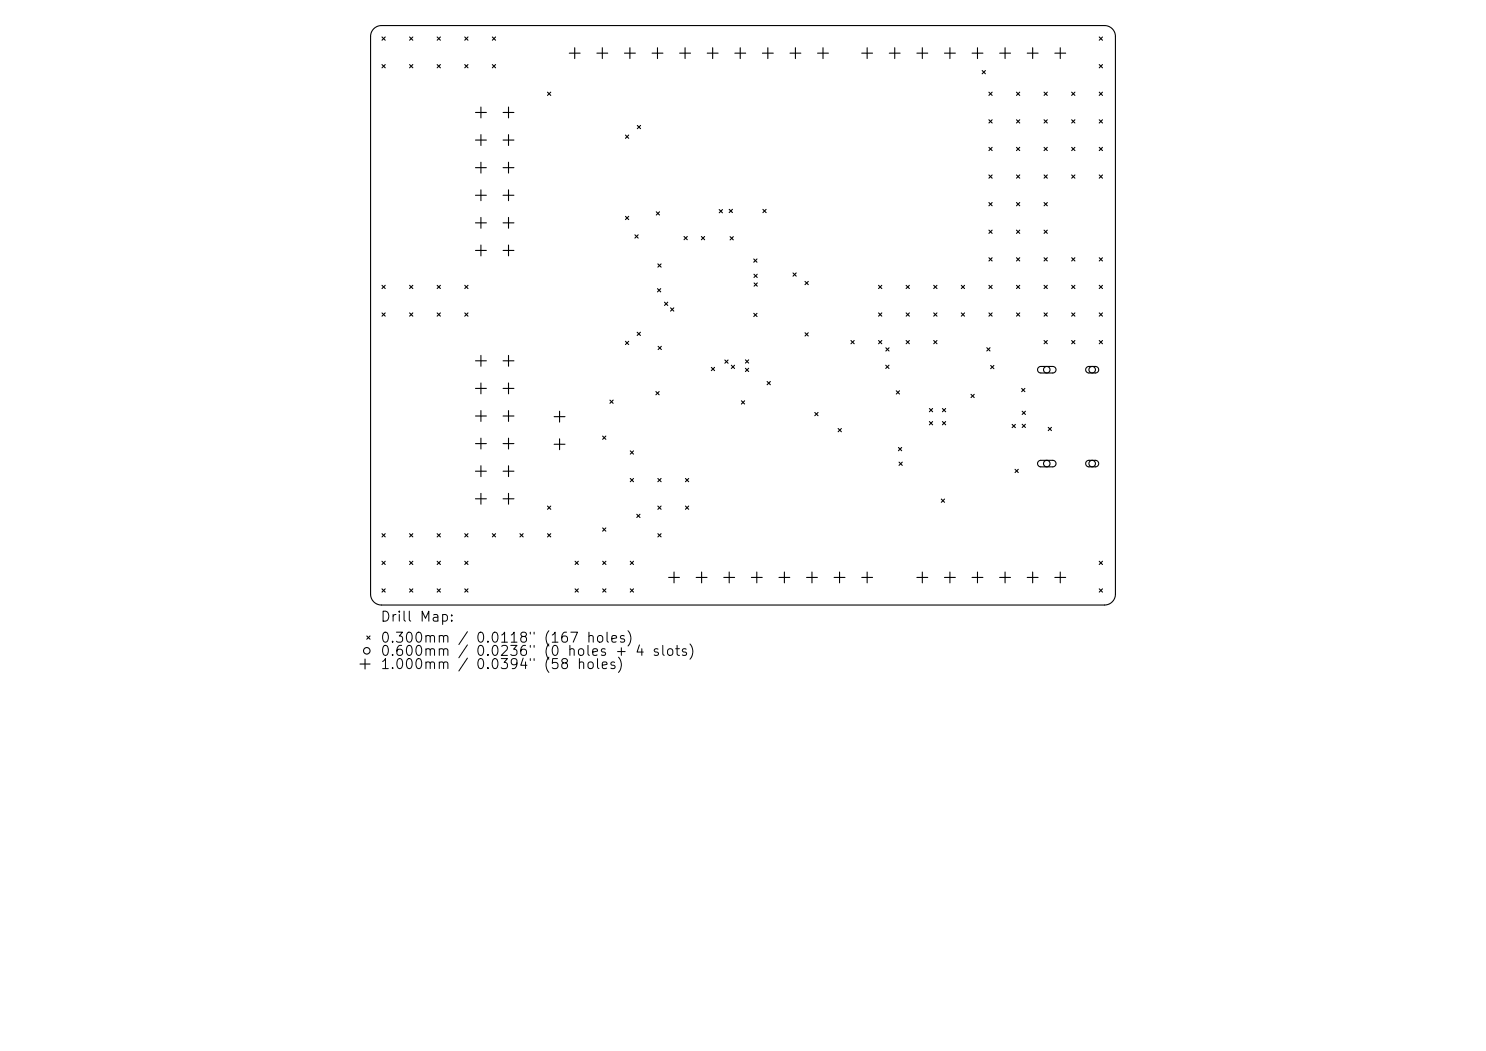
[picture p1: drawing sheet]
<svg xmlns="http://www.w3.org/2000/svg" width="297mm" height="210mm" viewBox="0 0 297 210" stroke-linecap="round" stroke-linejoin="round" font-family="sans-serif">
<defs><g id="words">
<g font-size="2">
<text x="75.9" y="124.7">Drill Map:</text>
<text x="75.9" y="128.9">0.300mm / 0.0118&quot; (167 holes)</text>
<text x="75.9" y="131.6">0.600mm</text>
<text x="94.9" y="131.6">0.0236&quot; (0 holes + 4 slots)</text>
<text x="75.9" y="134.2">1.000mm / 0.0394&quot; (58 holes)</text>
</g>
</g></defs>
<g fill="none" stroke="#000" stroke-width=".22">
<path d="M74.7 5.7l.8-.5 .7-.1h144.6a2.17 2.17 0 0 1 2.1 2.2v111.4a2.17 2.17 0 0 1-2.1 2.2h-144.6a2.17 2.17 0 0 1-2.1-2.2v-111.4l.2-.9zM76.3 7.4l.7 .6M76.3 12.9l.7 .7M77 7.4l-.7 .6M77 12.9l-.7 .7M81.9 12.9l.6 .7M81.9 7.4l.6 .6M82.5 7.4l-.6 .6M82.5 12.9l-.6 .7M87.4 12.9l.6 .7M87.4 7.4l.6 .6M88 7.4l-.6 .6"/>
<path d="M88 12.9l-.6 .7M92.9 12.9l.6 .7M92.9 7.4l.6 .6M93.5 7.4l-.6 .6M93.5 12.9l-.6 .7M98.4 12.9l.7 .7M98.4 7.4l.7 .6M99.1 7.4l-.7 .6M99.1 12.9l-.7 .7M109.4 18.4l.7 .7M110.1 18.4l-.7 .7M113.8 10.6h2.2"/>
<path d="M114.9 9.5v2.2M119.3 10.6h2.2M120.4 9.5v2.2M124.8 10.6h2.2M125.9 9.5v2.2M130.3 10.6h2.2M131.4 9.5v2.2M135.8 10.6h2.2M136.9 9.5v2.2M141.4 10.6h2.1M142.4 9.5v2.2M146.9 10.6h2.1"/>
<path d="M147.9 9.5v2.2M152.4 10.6h2.1M153.5 9.5v2.2M157.9 10.6h2.2M159 9.5v2.2M163.4 10.6h2.2M164.5 9.5v2.2M172.2 10.6h2.2M173.3 9.5v2.2M177.7 10.6h2.2M178.8 9.5v2.2M183.3 10.6h2.1"/>
<path d="M184.3 9.5v2.2M188.8 10.6h2.1M189.9 9.5v2.2M194.3 10.6h2.2M195.4 9.5v2.2M196.3 14.1l.7 .6M197 14.1l-.7 .6M197.6 18.4l.7 .7M198.3 18.4l-.7 .7M199.8 10.6h2.2M200.9 9.5v2.2M203.2 18.4l.6 .7"/>
<path d="M203.8 18.4l-.6 .7M205.3 10.6h2.2M206.4 9.5v2.2M208.7 18.4l.6 .7M209.3 18.4l-.6 .7M210.8 10.6h2.2M211.9 9.5v2.2M214.2 18.4l.6 .7M214.8 18.4l-.6 .7M219.7 7.4l.7 .6M219.7 12.9l.7 .7M219.7 18.4l.7 .7"/>
<path d="M220.4 7.4l-.7 .6M220.4 12.9l-.7 .7M220.4 18.4l-.7 .7M95 22.5h2.2M95 28h2.2M95 33.5h2.2M95 39h2.2M96.1 21.4v2.2M96.1 26.9v2.2M96.1 32.4v2.2M96.1 37.9v2.2M100.5 22.5h2.2"/>
<path d="M100.5 28h2.2M100.5 33.5h2.2M100.5 39h2.2M101.6 21.4v2.2M101.6 26.9v2.2M101.6 32.4v2.2M101.6 37.9v2.2M125 27l.7 .6M125.7 27l-.7 .6M127.4 25.1l.6 .6M128 25.1l-.6 .6M197.6 23.9l.7 .7"/>
<path d="M197.6 29.4l.7 .7M197.6 35l.7 .6M198.3 29.4l-.7 .7M198.3 35l-.7 .6M198.3 23.9l-.7 .7M203.2 23.9l.6 .7M203.2 29.4l.6 .7M203.2 35l.6 .6M203.8 23.9l-.6 .7M203.8 29.4l-.6 .7M203.8 35l-.6 .6M208.7 29.4l.6 .7"/>
<path d="M208.7 35l.6 .6M208.7 23.9l.6 .7M209.3 23.9l-.6 .7M209.3 29.4l-.6 .7M209.3 35l-.6 .6M214.2 29.4l.6 .7M214.2 23.9l.6 .7M214.2 35l.6 .6M214.8 23.9l-.6 .7M214.8 29.4l-.6 .7M214.8 35l-.6 .6M219.7 29.4l.7 .7"/>
<path d="M219.7 23.9l.7 .7M219.7 35l.7 .6M220.4 23.9l-.7 .7M220.4 29.4l-.7 .7M220.4 35l-.7 .6M76.3 57l.7 .7M77 57l-.7 .7M81.9 57l.6 .7M82.5 57l-.6 .7M87.4 57l.6 .7M88 57l-.6 .7M92.9 57l.6 .7"/>
<path d="M93.5 57l-.6 .7M95 44.5h2.2M95 50h2.2M96.1 43.4v2.2M96.1 49v2.1M100.5 44.5h2.2M100.5 50h2.2M101.6 43.4v2.2M101.6 49v2.1M125 43.2l.7 .7M125.7 43.2l-.7 .7M126.9 46.9l.7 .7"/>
<path d="M127.6 46.9l-.7 .7M131.2 42.3l.6 .7M131.4 57.7l.7 .6M131.5 52.7l.6 .7M131.8 42.3l-.6 .7M132.1 57.7l-.7 .6M132.1 52.7l-.6 .7M136.7 47.3l.7 .6M137.4 47.3l-.7 .6M140.2 47.3l.6 .6M140.8 47.3l-.6 .6M143.7 41.9l.7 .6"/>
<path d="M144.4 41.9l-.7 .6M145.7 41.8l.7 .7M145.9 47.3l.7 .6M146.4 41.8l-.7 .7M146.6 47.3l-.7 .6M150.6 51.7l.7 .7M150.7 54.8l.6 .6M150.7 56.5l.7 .7M151.3 51.7l-.7 .7M151.3 54.8l-.6 .6M151.4 56.5l-.7 .7M152.5 41.8l.6 .7"/>
<path d="M153.1 41.8l-.6 .7M158.5 54.5l.6 .7M159.1 54.5l-.6 .7M160.9 56.2l.6 .7M161.5 56.2l-.6 .7M175.6 57l.6 .7M176.2 57l-.6 .7M181.1 57l.7 .7M181.8 57l-.7 .7M186.6 57l.7 .7M187.3 57l-.7 .7M192.1 57l.7 .7"/>
<path d="M192.8 57l-.7 .7M197.6 40.5l.7 .6M197.6 46l.7 .6M197.6 51.5l.7 .6M197.6 57l.7 .7M198.3 40.5l-.7 .6M198.3 46l-.7 .6M198.3 51.5l-.7 .6M198.3 57l-.7 .7M203.2 51.5l.6 .6M203.2 57l.6 .7M203.2 40.5l.6 .6"/>
<path d="M203.2 46l.6 .6M203.8 40.5l-.6 .6M203.8 46l-.6 .6M203.8 51.5l-.6 .6M203.8 57l-.6 .7M208.7 57l.6 .7M208.7 46l.6 .6M208.7 51.5l.6 .6M208.7 40.5l.6 .6M209.3 40.5l-.6 .6M209.3 46l-.6 .6M209.3 51.5l-.6 .6"/>
<path d="M209.3 57l-.6 .7M214.2 51.5l.6 .6M214.2 57l.6 .7M214.8 51.5l-.6 .6M214.8 57l-.6 .7M219.7 57l.7 .7M219.7 51.5l.7 .6M220.4 57l-.7 .7M220.4 51.5l-.7 .6M76.3 62.5l.7 .7M77 62.5l-.7 .7M81.9 62.5l.6 .7"/>
<path d="M82.5 62.5l-.6 .7M87.4 62.5l.6 .7M88 62.5l-.6 .7M92.9 62.5l.6 .7M93.5 62.5l-.6 .7M95 72.1h2.2M95 77.6h2.2M96.1 71v2.2M96.1 76.5v2.2M100.5 72.1h2.2M100.5 77.6h2.2M101.6 71v2.2"/>
<path d="M101.6 76.5v2.2M121.9 79.9l.7 .7M122.6 79.9l-.7 .7M125 68.2l.7 .6M125.7 68.2l-.7 .6M127.4 66.4l.6 .6M128 66.4l-.6 .6M131.1 78.2l.6 .7M131.5 69.2l.7 .7M131.7 78.2l-.6 .7M132.2 69.2l-.7 .7M132.8 60.4l.7 .6"/>
<path d="M133.5 60.4l-.7 .6M134 61.5l.7 .7M134.7 61.5l-.7 .7M142.2 73.4l.6 .7M142.8 73.4l-.6 .7M144.9 71.9l.6 .7M145.5 71.9l-.6 .7M146.2 73l.6 .6M146.8 73l-.6 .6M149 73.6l.6 .6M149 71.9l.6 .7M149.6 73.6l-.6 .6"/>
<path d="M149.6 71.9l-.6 .7M150.7 62.6l.6 .7M151.3 62.6l-.6 .7M153.3 76.2l.7 .7M154 76.2l-.7 .7M160.9 66.5l.6 .6M161.5 66.5l-.6 .6M170.1 68l.6 .7M170.7 68l-.6 .7M175.6 62.5l.6 .7M175.6 68l.6 .7M176.2 62.5l-.6 .7"/>
<path d="M176.2 68l-.6 .7M177 73l.7 .6M177 69.5l.7 .6M177.7 73l-.7 .6M177.7 69.5l-.7 .6M179.1 78.1l.7 .6M179.8 78.1l-.7 .6M181.1 62.5l.7 .7M181.1 68l.7 .7M181.8 62.5l-.7 .7M181.8 68l-.7 .7M186.6 68l.7 .7"/>
<path d="M186.6 62.5l.7 .7M187.3 62.5l-.7 .7M187.3 68l-.7 .7M192.1 62.5l.7 .7M192.8 62.5l-.7 .7M194.1 78.8l.6 .6M194.7 78.8l-.6 .6M197.2 69.5l.7 .6M197.6 62.5l.7 .7M197.9 69.5l-.7 .6M198 73l.7 .7M198.3 62.5l-.7 .7"/>
<path d="M198.7 73l-.7 .7M203.2 62.5l.6 .7M203.8 62.5l-.6 .7M204.2 77.6l.6 .7M204.8 77.6l-.6 .7M207.6 73.4l.4-.2h2.4a.65 .65 0 0 1 .7 .7 .65 .65 0 0 1-.7 .6h-2.4a.65 .65 0 0 1-.6-.4 .65 .65 0 0 1 .2-.7zM208.7 62.5l.6 .7M208.7 68l.6 .7M209.3 62.5l-.6 .7M209.3 68l-.6 .7M214.2 62.5l.6 .7M214.2 68l.6 .7"/>
<path d="M214.8 62.5l-.6 .7M214.8 68l-.6 .7M217.2 73.4l.4-.2h1.3a.65 .65 0 0 1 .7 .7 .65 .65 0 0 1-.7 .6h-1.3a.65 .65 0 0 1-.6-.4 .65 .65 0 0 1 .2-.7zM219.7 68l.7 .7M219.7 62.5l.7 .7M220.4 62.5l-.7 .7M220.4 68l-.7 .7M95 83.1h2.2M95 88.6h2.2M95 94.2h2.2M95 99.7h2.2M96.1 82v2.2"/>
<path d="M96.1 87.6v2.1M96.1 93.1v2.1M96.1 98.6v2.2M100.5 83.1h2.2M100.5 88.6h2.2M100.5 94.2h2.2M100.5 99.7h2.2M101.6 82v2.2M101.6 87.6v2.1M101.6 93.1v2.1M101.6 98.6v2.2M110.8 83.3h2.1"/>
<path d="M110.8 88.8h2.1M111.8 82.2v2.1M111.8 87.7v2.2M120.4 87.1l.7 .7M121.1 87.1l-.7 .7M126 90.1l.6 .6M126 95.6l.6 .7M126.6 90.1l-.6 .6M126.6 95.6l-.6 .7M131.5 95.6l.6 .7M132.1 95.6l-.6 .7M137 95.6l.6 .7"/>
<path d="M137.6 95.6l-.6 .7M148.2 80.1l.6 .6M148.8 80.1l-.6 .6M162.8 82.4l.7 .7M163.5 82.4l-.7 .7M167.5 85.6l.7 .7M168.2 85.6l-.7 .7M179.6 89.4l.6 .7M179.7 92.3l.6 .7M180.2 89.4l-.6 .7M180.3 92.3l-.6 .7M185.8 81.6l.6 .7"/>
<path d="M185.8 84.2l.6 .7M186.4 81.6l-.6 .7M186.4 84.2l-.6 .7M188.1 99.7l.7 .7M188.4 84.2l.6 .7M188.4 81.6l.6 .7M188.8 99.7l-.7 .7M189 81.6l-.6 .7M189 84.2l-.6 .7M202.3 84.8l.6 .7M202.9 93.8l.6 .6M202.9 84.8l-.6 .7"/>
<path d="M203.5 93.8l-.6 .6M204.3 82.2l.7 .6M204.3 84.8l.7 .6M205 82.2l-.7 .6M205 84.8l-.7 .6M207.6 92.2l.4-.2h2.4a.65 .65 0 0 1 .7 .6 .65 .65 0 0 1-.7 .7h-2.4a.65 .65 0 0 1-.6-.4 .65 .65 0 0 1 .2-.7zM209.5 85.4l.7 .6M210.2 85.4l-.7 .6M217.2 92.2l.4-.2h1.3a.65 .65 0 0 1 .7 .6 .65 .65 0 0 1-.7 .7h-1.3a.65 .65 0 0 1-.6-.4 .65 .65 0 0 1 .2-.7zM76.3 106.6l.7 .7M76.3 112.1l.7 .7M76.3 117.7l.7 .6"/>
<path d="M77 106.6l-.7 .7M77 112.1l-.7 .7M77 117.7l-.7 .6M81.9 112.1l.6 .7M81.9 106.6l.6 .7M81.9 117.7l.6 .6M82.5 106.6l-.6 .7M82.5 112.1l-.6 .7M82.5 117.7l-.6 .6M87.4 106.6l.6 .7M87.4 112.1l.6 .7M87.4 117.7l.6 .6"/>
<path d="M88 106.6l-.6 .7M88 112.1l-.6 .7M88 117.7l-.6 .6M92.9 117.7l.6 .6M92.9 106.6l.6 .7M92.9 112.1l.6 .7M93.5 106.6l-.6 .7M93.5 112.1l-.6 .7M93.5 117.7l-.6 .6M98.4 106.6l.7 .7M99.1 106.6l-.7 .7M103.9 106.6l.7 .7"/>
<path d="M104.6 106.6l-.7 .7M109.4 101.1l.7 .7M109.4 106.6l.7 .7M110.1 101.1l-.7 .7M110.1 106.6l-.7 .7M114.9 117.7l.7 .6M114.9 112.1l.7 .7M115.6 112.1l-.7 .7M115.6 117.7l-.7 .6M120.4 105.5l.7 .6M120.5 112.1l.6 .7M120.5 117.7l.6 .6"/>
<path d="M121.1 105.5l-.7 .6M121.1 112.1l-.6 .7M121.1 117.7l-.6 .6M126 117.7l.6 .6M126 112.1l.6 .7M126.6 112.1l-.6 .7M126.6 117.7l-.6 .6M127.3 102.8l.6 .6M127.9 102.8l-.6 .6M131.5 101.1l.6 .7M131.5 106.6l.6 .7M132.1 101.1l-.6 .7"/>
<path d="M132.1 106.6l-.6 .7M133.6 115.4h2.2M134.7 114.3v2.2M137 101.1l.6 .7M137.6 101.1l-.6 .7M139.1 115.4h2.2M140.2 114.3v2.2M144.7 115.4h2.1M145.7 114.3v2.2M150.2 115.4h2.1M151.3 114.3v2.2M155.7 115.4h2.2"/>
<path d="M156.8 114.3v2.2M161.2 115.4h2.2M162.3 114.3v2.2M166.7 115.4h2.2M167.8 114.3v2.2M172.2 115.4h2.2M173.3 114.3v2.2M183.3 115.4h2.1M184.3 114.3v2.2M188.8 115.4h2.1M189.9 114.3v2.2M194.3 115.4h2.2"/>
<path d="M195.4 114.3v2.2M199.8 115.4h2.2M200.9 114.3v2.2M205.3 115.4h2.2M206.4 114.3v2.2M210.8 115.4h2.2M211.9 114.3v2.2M219.7 112.1l.7 .7M219.7 117.7l.7 .6M220.4 112.1l-.7 .7M220.4 117.7l-.7 .6M72 132.7h2"/>
<path d="M73 131.7v2M73.3 127.1l.7 .6M74 127.1l-.7 .6"/>
<circle cx="209.2" cy="73.9" r=".65"/>
<circle cx="218.3" cy="73.9" r=".65"/>
<circle cx="209.2" cy="92.6" r=".65"/>
<circle cx="218.3" cy="92.6" r=".65"/>
<circle cx="73.3" cy="130" r=".65"/>
</g>
<use href="#words"/>
</svg>
